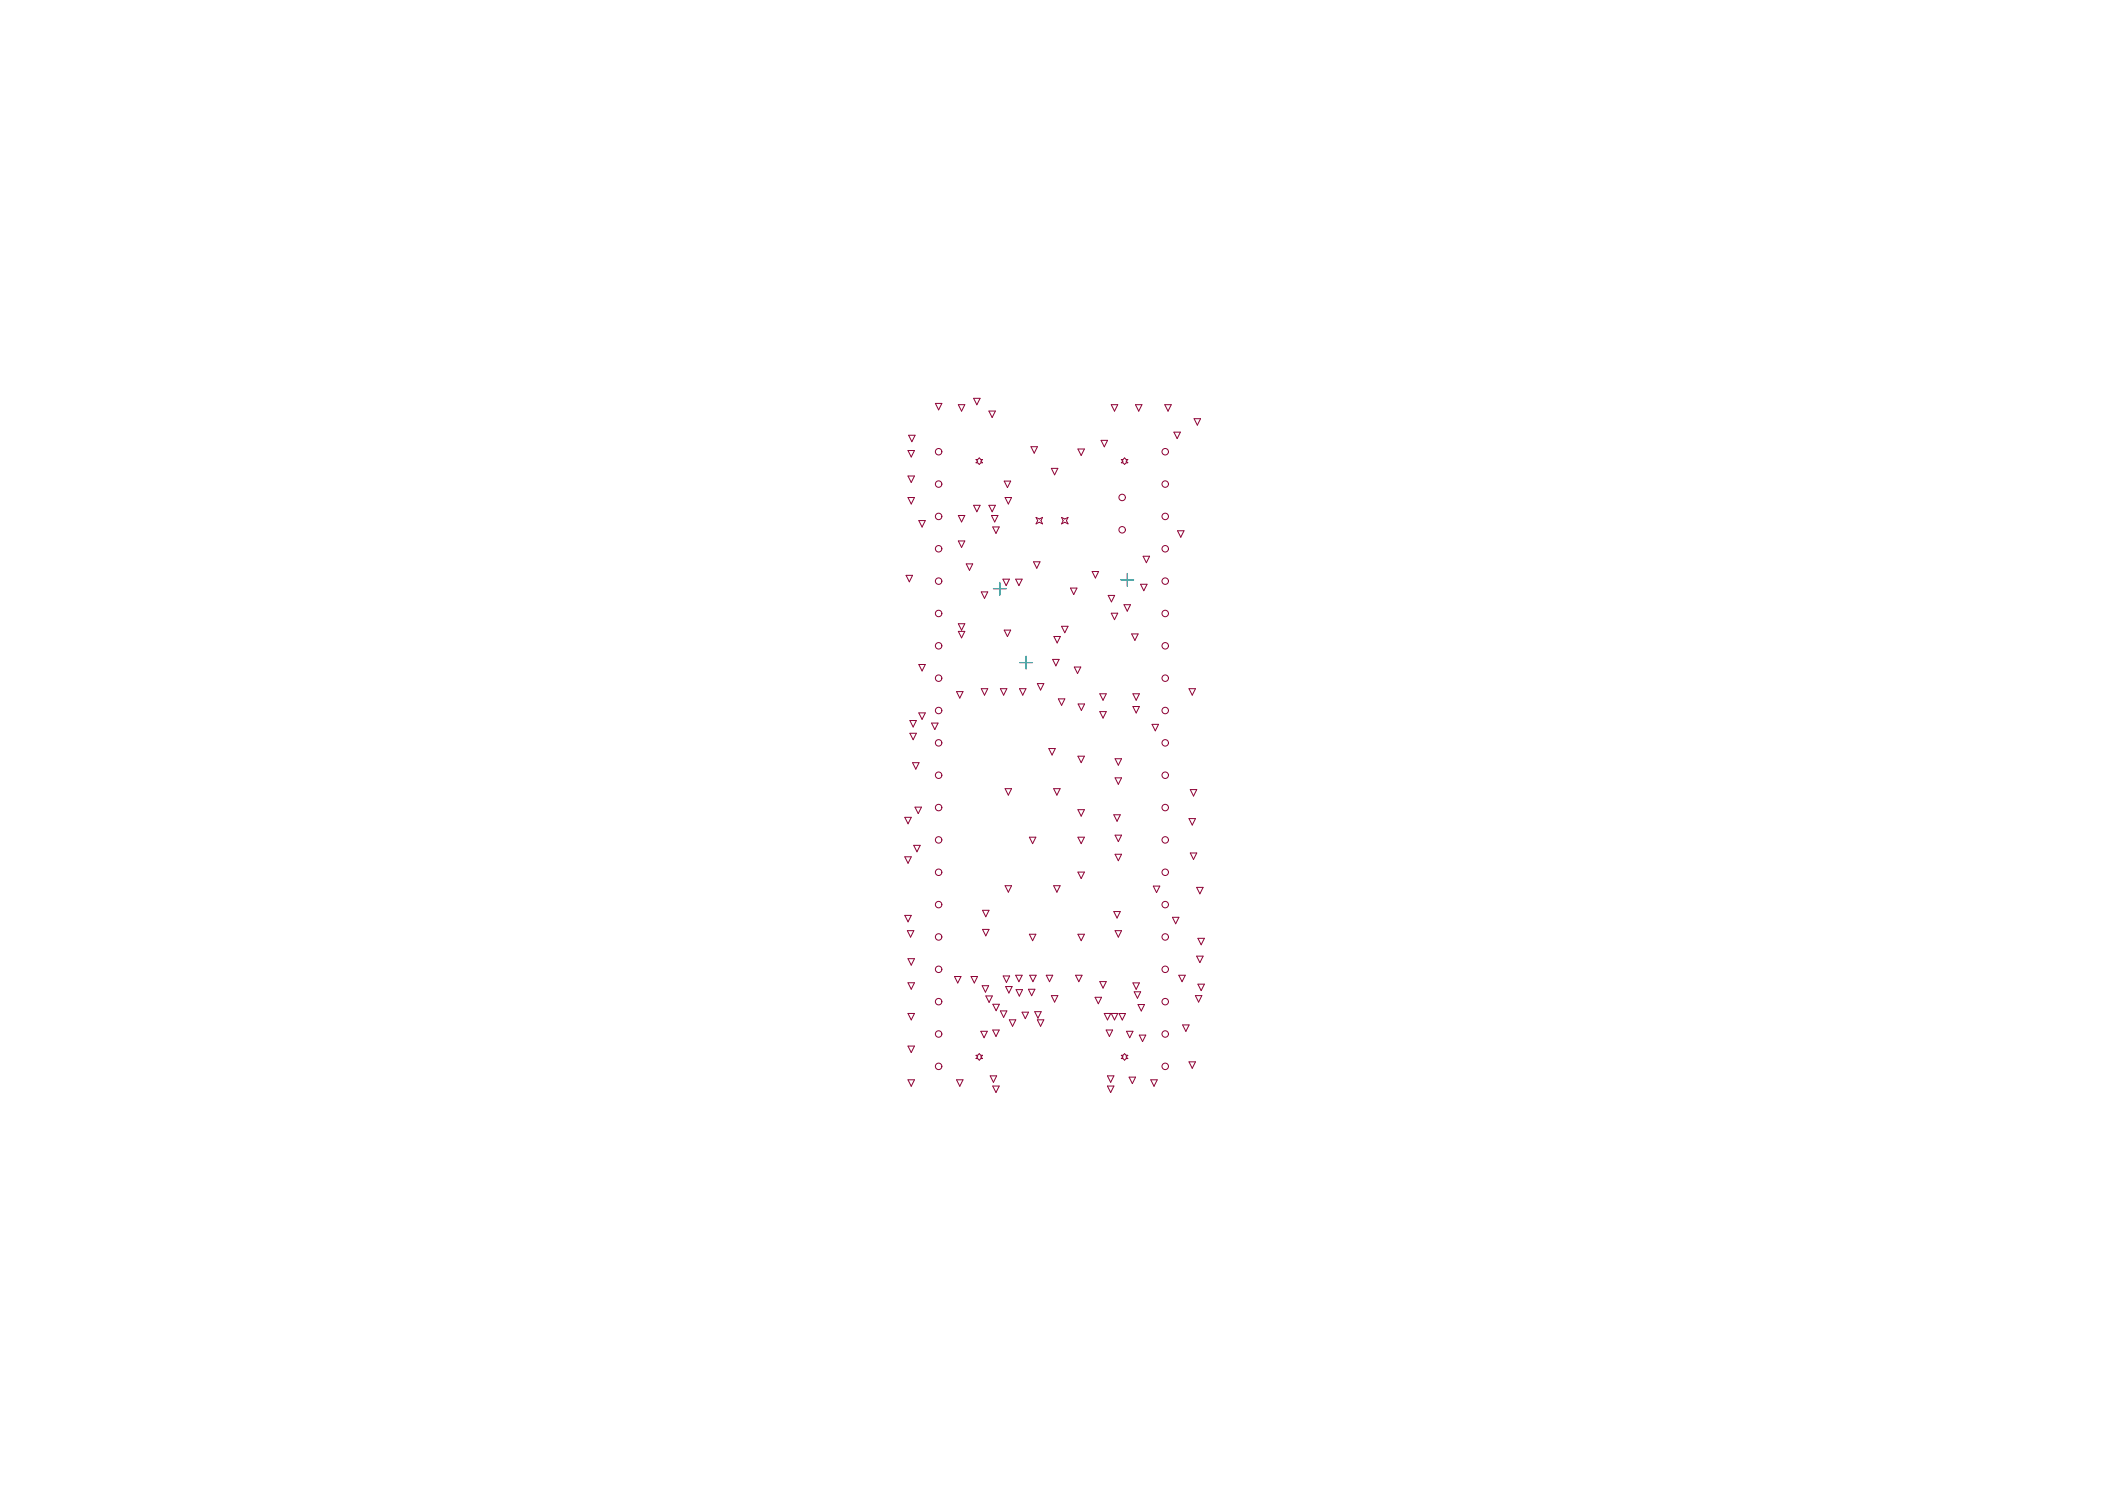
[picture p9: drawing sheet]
<svg xmlns="http://www.w3.org/2000/svg" width="297mm" height="210mm" viewBox="0 0 297 210" stroke-linecap="round" stroke-linejoin="round" font-family="sans-serif">
<path d="M140.2 83.1h1.8M141.1 82.2v1.8M143.9 93.5h1.8M144.8 92.6v1.8M158.2 81.8h1.8M159.1 80.9v1.8" fill="none" stroke="#008080" stroke-width=".18"/>
<g fill="none" stroke="#8d0034" stroke-width=".14">
<path d="M132 56.9h.9l-.4 .9zM135.2 57.1h.9l-.4 .9zM137.4 56.2h.9l-.5 .9zM139.5 58h1l-.5 .9zM156.8 57.1h.9l-.4 .9zM160.2 57.1h.9l-.4 .9zM164.4 57.1h.9l-.5 .9zM168.5 59.1h.9l-.4 .9zM128.1 70.2h.9l-.4 .9zM128.1 63.6h.9l-.4 .9zM128.1 67.1h.9l-.4 1zM128.2 61.4h.9l-.4 .9z"/>
<path d="M129.7 73.4h.9l-.5 .9zM135.2 76.3h.9l-.4 .9zM135.2 72.7h.9l-.4 .9zM136.3 79.5h1l-.5 1zM137.4 71.3h.9l-.5 .9zM137.7 64.8h.3l.2-.2 .2 .2h.2l-.2 .3 .2 .2h-.2l-.2 .2-.2-.2h-.3l.3-.2zM139.5 71.3h1l-.5 .9zM139.9 72.7h.9l-.4 .9zM140.1 74.3h.9l-.5 .9zM141.7 67.9h.9l-.4 .9zM141.8 70.2h.9l-.4 .9zM145.5 63h.9l-.5 .9z"/>
<path d="M145.8 79.3h1l-.5 .9zM146.2 73l.5 .2 .4-.2-.2 .4 .2 .5-.4-.2-.5 .2 .2-.5zM148.4 66.1h.9l-.5 .9zM149.8 73l.5 .2 .4-.2-.2 .4 .2 .5-.4-.2-.5 .2 .2-.5zM152.1 63.3h.9l-.4 1zM155.4 62.1h.9l-.5 .9zM158.2 64.8h.3l.2-.2 .2 .2h.2l-.2 .3 .2 .2h-.2l-.2 .2-.2-.2h-.3l.3-.2zM161.3 78.5h.9l-.4 .9zM165.7 61h.9l-.5 .9zM166.2 74.9h.9l-.5 .9zM127.9 81.2h.9l-.5 .9zM129.7 93.7h.9l-.5 .9z"/>
<path d="M135 97.6h.9l-.5 .9zM135.2 88h.9l-.4 .9zM135.2 89.1h.9l-.4 .9zM138.5 83.5h.9l-.5 .9zM138.5 97.1h.9l-.5 1zM141.2 97.1h.9l-.5 1zM141.5 81.7h.9l-.4 .9zM141.7 88.9h.9l-.4 .9zM143.3 81.7h.9l-.4 .9zM143.9 97.1h.9l-.5 1zM146.4 96.4h.9l-.5 .9zM148.5 93h1l-.5 .9z"/>
<path d="M148.7 89.8h.9l-.4 .9zM149.3 98.6h1l-.5 .9zM149.8 88.3h.9l-.4 1zM151.1 83h.9l-.5 .9zM151.6 94.1h.9l-.4 .9zM152.1 99.3h.9l-.4 .9zM154.1 80.6h.9l-.4 .9zM155.2 97.9h.9l-.5 .9zM156.4 84h.9l-.5 .9zM156.8 86.5h.9l-.4 .9zM158.6 85.3h.9l-.4 .9zM159.7 89.4h.9l-.5 .9z"/>
<path d="M159.9 99.7h.9l-.5 .9zM159.9 97.9h.9l-.5 .9zM160.9 82.4h1l-.5 .9zM167.8 97.1h.9l-.5 1zM127.7 115.3h.9l-.5 .9zM128.4 101.6h.9l-.4 1zM128.4 103.4h.9l-.4 1zM128.8 107.6h.9l-.5 .9zM128.9 119.2h1l-.5 1zM129.1 113.9h.9l-.4 .9zM129.7 100.6h.9l-.5 .9zM131.5 102h.9l-.5 .9z"/>
<path d="M141.8 111.3h.9l-.4 .9zM145.3 118.1h.9l-.5 .9zM148 105.6h.9l-.4 .9zM148.7 111.3h.9l-.5 .9zM152.1 118.1h.9l-.4 .9zM152.1 114.2h.9l-.4 .9zM152.1 106.7h.9l-.4 .9zM155.2 100.4h.9l-.5 .9zM157.2 114.9h.9l-.5 .9zM157.4 107h.9l-.5 .9zM157.4 117.8h.9l-.5 .9zM157.4 109.7h.9l-.5 .9z"/>
<path d="M162.6 102.2h.9l-.5 .9zM167.8 115.5h.9l-.5 .9zM168 111.4h.9l-.5 .9zM127.7 120.9h.9l-.5 .9zM127.7 129.1h.9l-.5 .9zM128 131.3h1l-.5 .9zM128.1 138.6h.9l-.4 .9zM128.1 135.2h.9l-.4 .9zM134.7 137.8h.9l-.5 .9zM137 137.8h.9l-.4 .9zM138.6 139h.9l-.4 1zM138.6 128.4h1l-.5 .9z"/>
<path d="M138.6 131.1h1l-.5 .9zM141.6 137.7h.9l-.5 .9zM141.8 124.9h.9l-.4 1zM141.9 139.2h.9l-.4 .9zM143.3 137.6h.9l-.4 .9zM143.4 139.6h.9l-.5 .9zM145.1 139.5h.9l-.4 1zM145.3 131.8h.9l-.5 .9zM145.3 137.6h.9l-.4 .9zM147.6 137.6h1l-.5 .9zM148.7 124.9h.9l-.5 1zM151.8 137.6h.9l-.5 .9z"/>
<path d="M152.1 131.8h.9l-.4 .9zM152.1 123h.9l-.4 .9zM155.2 138.5h.9l-.5 .9zM157.2 128.6h.9l-.5 .9zM157.4 131.3h.9l-.5 .9zM157.4 120.5h.9l-.5 .9zM159.9 138.6h.9l-.5 1zM160 139.9h1l-.5 .9zM162.7 125h1l-.5 .9zM165.4 129.4h1l-.5 .9zM166.3 137.6h1l-.5 .9zM168 120.3h.9l-.5 .9z"/>
<path d="M168.9 125.2h.9l-.5 .9zM168.9 134.9h.9l-.5 .9zM169 132.4h1l-.5 .9zM169 138.8h1l-.5 .9zM128.1 152.3h.9l-.4 .9zM128.1 147.6h.9l-.4 .9zM128.1 143h.9l-.4 .9zM135 152.3h.9l-.5 .9zM137.7 148.9h.3l.2-.3 .2 .3h.2l-.2 .2 .2 .2h-.2l-.2 .3-.2-.3h-.3l.3-.2zM138.4 145.5h.9l-.4 .9zM139.1 140.5h.9l-.4 .9zM139.7 151.8h.9l-.4 .9z"/>
<path d="M140.1 145.3h.9l-.5 .9zM140.1 153.2h.9l-.5 .9zM140.1 141.7h.9l-.4 .9zM141.2 142.6h.9l-.5 .9zM142.4 143.9h.9l-.4 .9zM144.2 142.8h.9l-.4 .9zM146 142.7h.9l-.4 .9zM146.4 143.9h.9l-.5 .9zM148.4 140.4h.9l-.5 1zM154.5 140.7h.9l-.4 .9zM155.8 143h.9l-.4 .9zM156.1 145.3h.9l-.5 .9z"/>
<path d="M156.3 151.8h.9l-.5 .9zM156.3 153.2h.9l-.5 .9zM156.8 143h.9l-.4 .9zM157.9 143h.9l-.4 .9zM158.2 148.9h.3l.2-.3 .2 .3h.2l-.2 .2 .2 .2h-.2l-.2 .3-.2-.3h-.3l.3-.2zM159 145.5h.9l-.5 .9zM159.3 151.9h.9l-.4 1zM160.6 141.7h.9l-.5 .9zM160.8 146h.9l-.5 .9zM162.4 152.3h.9l-.5 .9zM166.9 144.6h.9l-.5 .9zM167.8 149.8h.9l-.5 .9z"/>
<path d="M168.7 140.4h.9l-.5 1z"/>
<circle cx="132.5" cy="77.4" r=".46"/>
<circle cx="132.5" cy="63.7" r=".46"/>
<circle cx="132.5" cy="72.8" r=".46"/>
<circle cx="132.5" cy="68.3" r=".46"/>
<circle cx="158.3" cy="74.7" r=".46"/>
<circle cx="158.3" cy="70.2" r=".46"/>
<circle cx="164.4" cy="77.4" r=".46"/>
<circle cx="164.4" cy="63.7" r=".46"/>
<circle cx="164.4" cy="72.8" r=".46"/>
<circle cx="164.4" cy="68.3" r=".46"/>
<circle cx="132.5" cy="91.1" r=".46"/>
<circle cx="132.5" cy="95.7" r=".46"/>
<circle cx="132.5" cy="82" r=".46"/>
<circle cx="132.5" cy="86.5" r=".46"/>
<circle cx="164.4" cy="91.1" r=".46"/>
<circle cx="164.4" cy="95.7" r=".46"/>
<circle cx="164.4" cy="82" r=".46"/>
<circle cx="164.4" cy="86.5" r=".46"/>
<circle cx="132.5" cy="104.8" r=".46"/>
<circle cx="132.5" cy="100.2" r=".46"/>
<circle cx="132.5" cy="118.5" r=".46"/>
<circle cx="132.5" cy="109.4" r=".46"/>
<circle cx="132.5" cy="113.9" r=".46"/>
<circle cx="164.4" cy="104.8" r=".46"/>
<circle cx="164.4" cy="100.2" r=".46"/>
<circle cx="164.4" cy="118.5" r=".46"/>
<circle cx="164.4" cy="109.4" r=".46"/>
<circle cx="164.4" cy="113.9" r=".46"/>
<circle cx="132.5" cy="123" r=".46"/>
<circle cx="132.5" cy="136.7" r=".46"/>
<circle cx="132.5" cy="132.2" r=".46"/>
<circle cx="132.5" cy="127.6" r=".46"/>
<circle cx="164.4" cy="123" r=".46"/>
<circle cx="164.4" cy="136.7" r=".46"/>
<circle cx="164.4" cy="127.6" r=".46"/>
<circle cx="164.4" cy="132.2" r=".46"/>
<circle cx="132.5" cy="150.4" r=".46"/>
<circle cx="132.5" cy="141.3" r=".46"/>
<circle cx="132.5" cy="145.9" r=".46"/>
<circle cx="164.4" cy="150.4" r=".46"/>
<circle cx="164.4" cy="141.3" r=".46"/>
<circle cx="164.4" cy="145.9" r=".46"/>
</g>
</svg>
